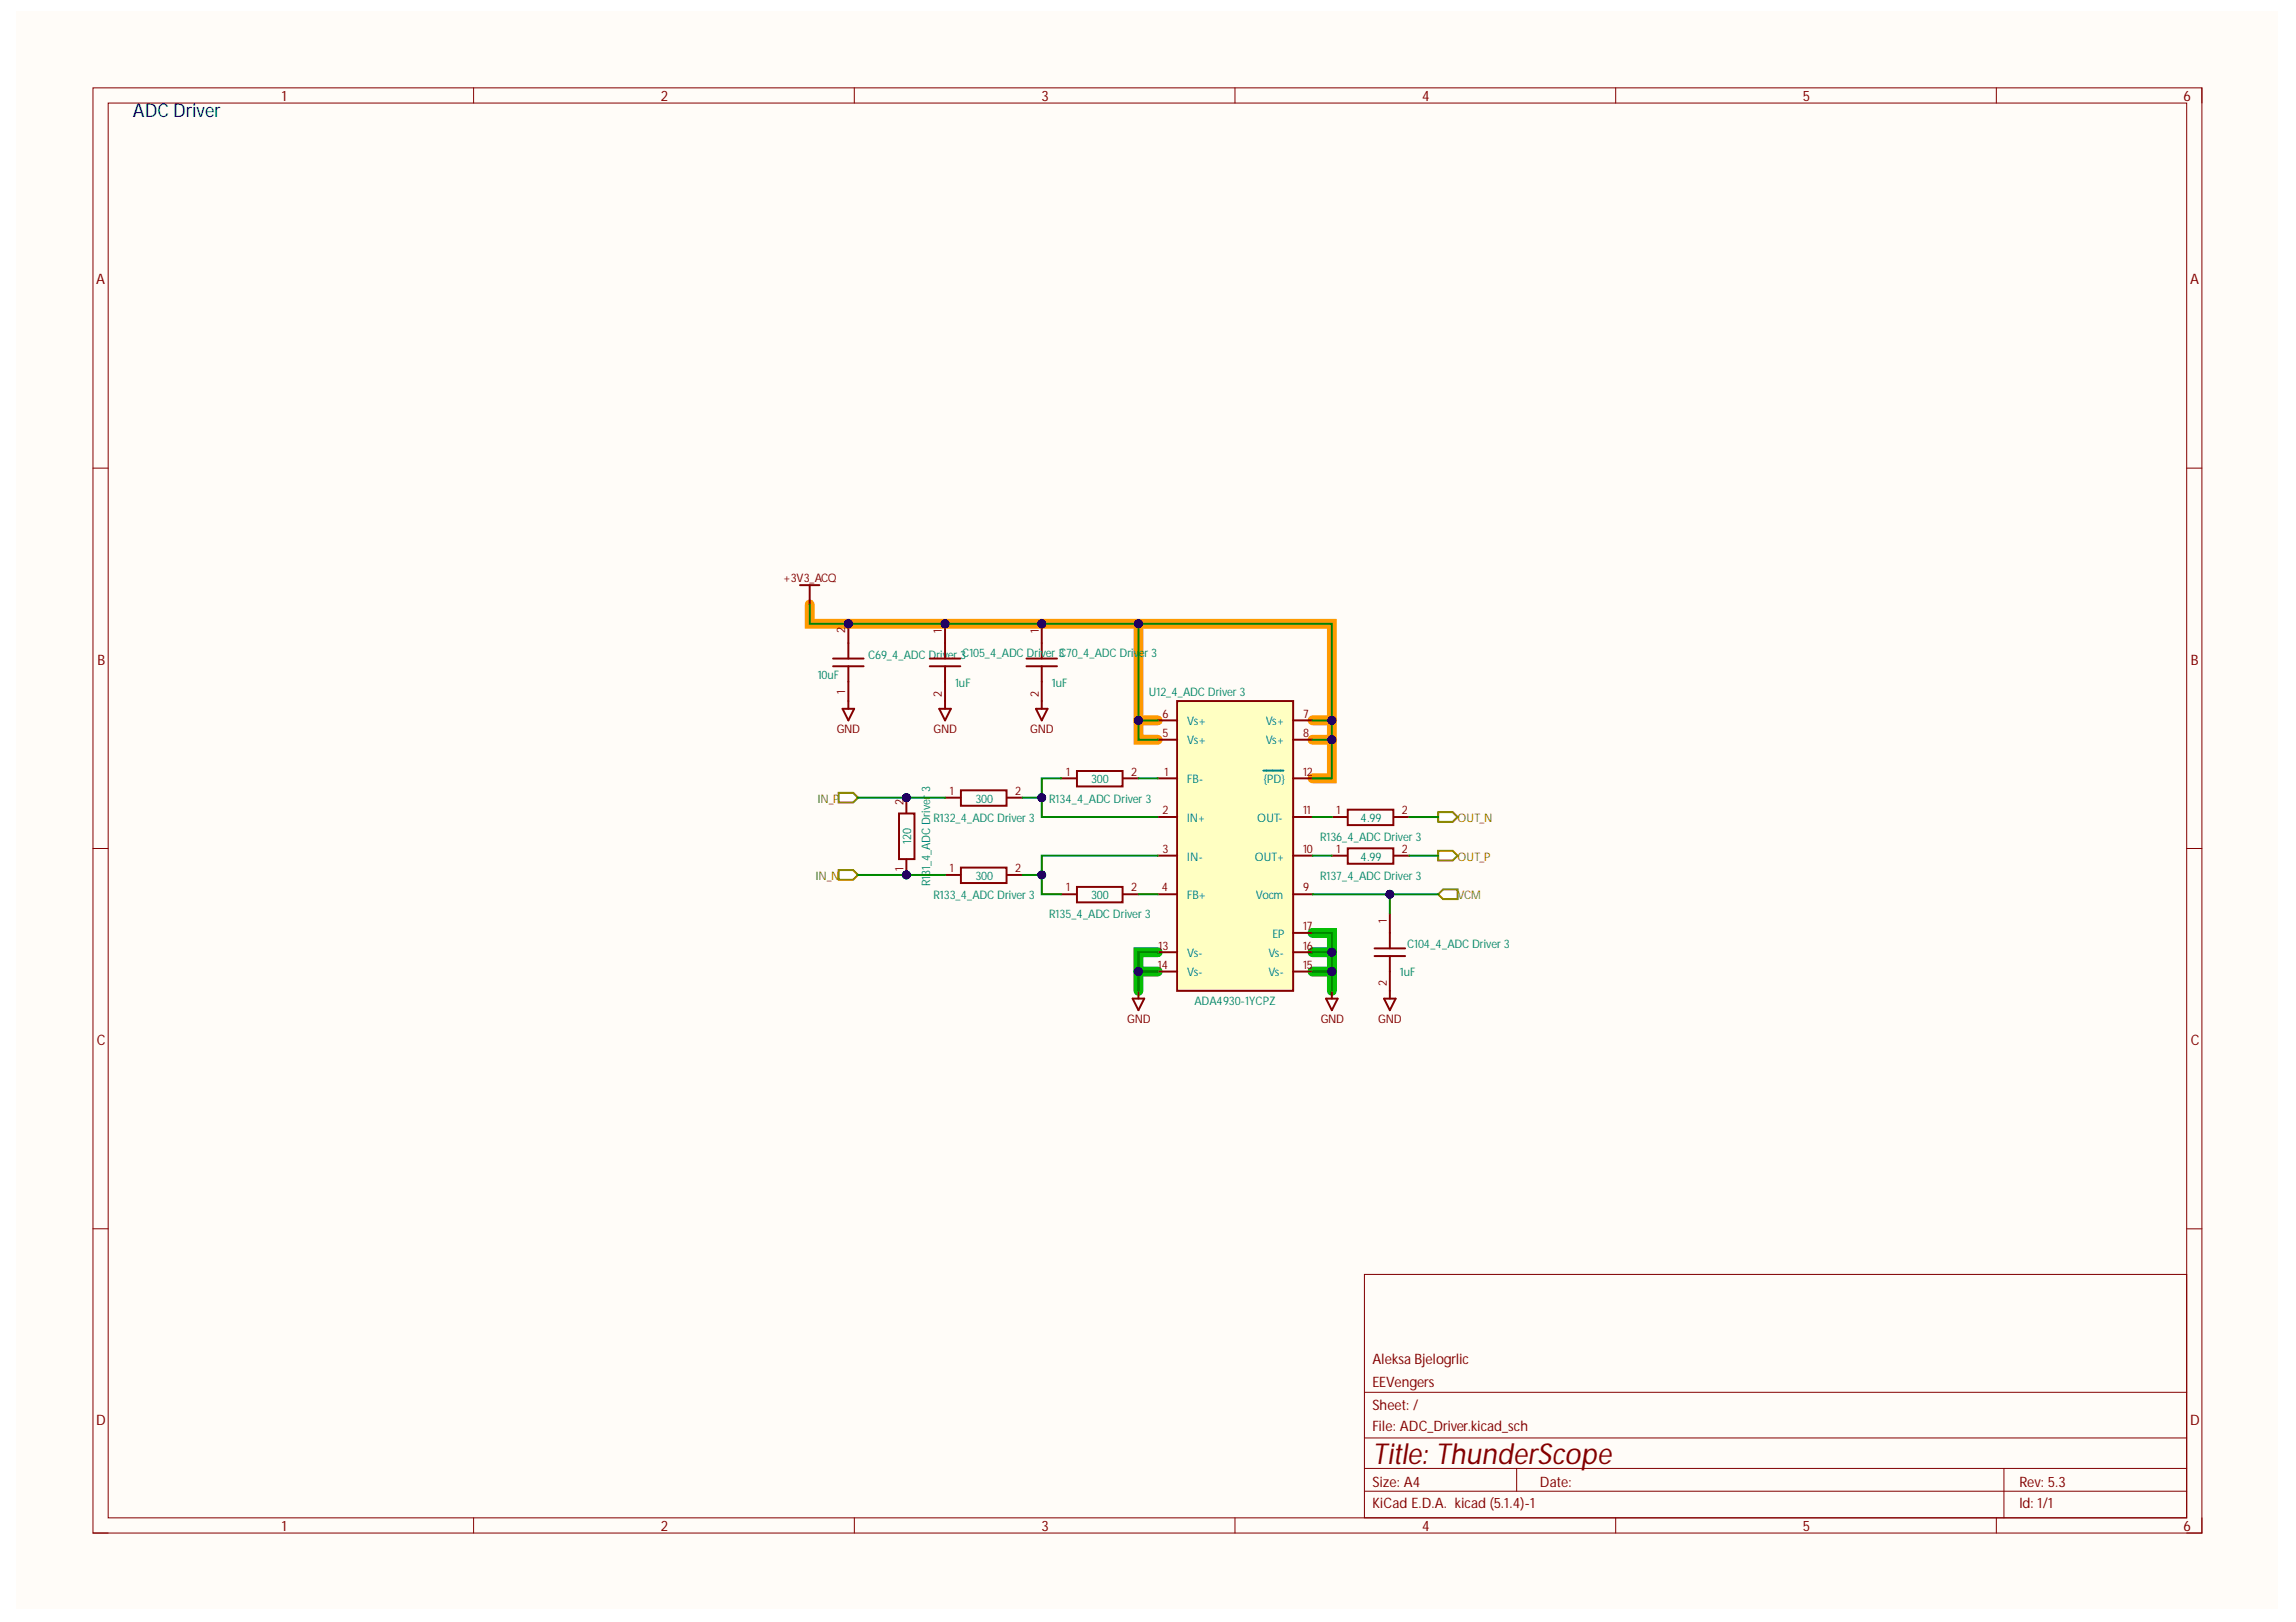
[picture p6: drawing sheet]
<svg xmlns="http://www.w3.org/2000/svg" width="297mm" height="210mm" viewBox="0 0 297 210" stroke-linecap="round" stroke-linejoin="round" font-family="sans-serif">
<defs><g id="words">
<text font-size="3.8" fill="#840000" x="177.6" y="189.4">Title: ThunderScope</text>
<text font-size="2.5" fill="#0000c2" x="17.2" y="15.1">ADC Driver</text>
<g font-size="1.9" fill="#840000">
<text x="36.5" y="13.1">1</text>
<text x="85.5" y="13.1">2</text>
<text x="134.7" y="13.1">3</text>
<text x="184" y="13.1">4</text>
<text x="233.2" y="13.1">5</text>
<text x="282.5" y="13.1">6</text>
<text x="12.4" y="36.8">A</text>
<text x="283.3" y="36.8">A</text>
<text x="12.6" y="86">B</text>
<text x="283.4" y="86">B</text>
<text x="12.5" y="135.2">C</text>
<text x="283.4" y="135.2">C</text>
<text x="177.6" y="179.5">EEVengers</text>
<text x="177.6" y="176.5">Aleksa Bjelogrlic</text>
<text x="12.4" y="184.5">D</text>
<text x="177.6" y="185.1">File: ADC_Driver.kicad_sch</text>
<text x="177.6" y="182.4">Sheet: /</text>
<text x="283.3" y="184.5">D</text>
<text x="177.6" y="195.1">KiCad E.D.A. kicad (5.1.4)-1</text>
<text x="177.6" y="192.4">Size: A4</text>
<text x="199.2" y="192.4">Date:</text>
<text x="261.3" y="192.4">Rev: 5.3</text>
<text x="261.3" y="195.1">Id: 1/1</text>
<text x="36.5" y="198.2">1</text>
<text x="85.5" y="198.2">2</text>
<text x="134.7" y="198.2">3</text>
<text x="184" y="198.2">4</text>
<text x="233.2" y="198.2">5</text>
<text x="282.5" y="198.2">6</text>
</g>
<g font-size="1.5" fill="#800000">
<text x="101.3" y="75.4">+3V3_ACQ</text>
<text x="108.2" y="94.9">GND</text>
<text x="120.8" y="94.9">GND</text>
<text x="133.3" y="94.9">GND</text>
<text x="145.8" y="132.4">GND</text>
<text x="170.9" y="132.4">GND</text>
<text x="178.3" y="132.4">GND</text>
</g>
<g font-size="1.5" fill="#840000">
<text x="109.3" y="82" transform="rotate(-90 109.3 82)">2</text>
<text x="121.9" y="82" transform="rotate(-90 121.9 82)">1</text>
<text x="134.4" y="82" transform="rotate(-90 134.4 82)">1</text>
<text x="109.3" y="89.8" transform="rotate(-90 109.3 89.8)">1</text>
<text x="121.9" y="90.2" transform="rotate(-90 121.9 90.2)">2</text>
<text x="134.4" y="90.2" transform="rotate(-90 134.4 90.2)">2</text>
<text x="150.4" y="92.9">6</text>
<text x="150.4" y="95.3">5</text>
<text x="168.6" y="95.3">8</text>
<text x="168.6" y="92.9">7</text>
<text x="137.9" y="100.4">1</text>
<text x="146.3" y="100.4">2</text>
<text x="150.6" y="100.4">1</text>
<text x="168.6" y="100.4">12</text>
<text x="116.9" y="104.2" transform="rotate(-90 116.9 104.2)">2</text>
<text x="122.9" y="102.8">1</text>
<text x="131.3" y="102.8">2</text>
<text x="150.4" y="105.4">2</text>
<text x="168.6" y="105.4">11</text>
<text x="172.9" y="105.4">1</text>
<text x="181.4" y="105.4">2</text>
<text x="116.9" y="112.7" transform="rotate(-90 116.9 112.7)">1</text>
<text x="122.9" y="112.8">1</text>
<text x="131.3" y="112.8">2</text>
<text x="150.4" y="110.4">3</text>
<text x="168.6" y="110.4">10</text>
<text x="172.9" y="110.4">1</text>
<text x="181.4" y="110.4">2</text>
<text x="137.9" y="115.4">1</text>
<text x="146.3" y="115.4">2</text>
<text x="150.3" y="115.4">4</text>
<text x="168.6" y="115.4">9</text>
<text x="179.4" y="119.5" transform="rotate(-90 179.4 119.5)">1</text>
<text x="149.8" y="125.3">14</text>
<text x="149.9" y="122.9">13</text>
<text x="168.6" y="125.3">15</text>
<text x="168.6" y="122.9">16</text>
<text x="168.6" y="120.4">17</text>
<text x="179.4" y="127.6" transform="rotate(-90 179.4 127.6)">2</text>
</g>
<g font-size="1.5" fill="#008484">
<text x="105.8" y="87.9">10uF</text>
<text x="112.3" y="85.3">C69_4_ADC Driver 3C105_4_ADC Driver 3</text>
<text x="123.6" y="88.9">1uF</text>
<text x="136.1" y="88.9">1uF</text>
<text x="137" y="85.1">C70_4_ADC Driver 3</text>
<text x="148.6" y="90.1">U12_4_ADC Driver 3</text>
<text x="153.6" y="93.9">Vs+</text>
<text x="163.8" y="93.9">Vs+</text>
<text x="141.2" y="101.3">300</text>
<text x="153.6" y="96.3">Vs+</text>
<text x="153.6" y="101.3">FB-</text>
<text x="163.5" y="101.3">{PD}</text>
<text x="163.8" y="96.3">Vs+</text>
<text x="120.3" y="102.5" transform="rotate(-90 120.3 102.5)">3</text>
<text x="120.8" y="106.4">R132_4_ADC Driver 3</text>
<text x="126.2" y="103.9">300</text>
<text x="135.7" y="103.9">R134_4_ADC Driver 3</text>
<text x="153.6" y="106.4">IN+</text>
<text x="162.7" y="106.4">OUT-</text>
<text x="176" y="106.4">4.99</text>
<text x="117.9" y="109.2" transform="rotate(-90 117.9 109.2)">120</text>
<text x="126.2" y="113.8">300</text>
<text x="153.6" y="111.4">IN-</text>
<text x="162.3" y="111.4">OUT+</text>
<text x="170.8" y="113.8">R137_4_ADC Driver 3</text>
<text x="170.8" y="108.9">R136_4_ADC Driver 3</text>
<text x="176" y="111.4">4.99</text>
<text x="120.3" y="114.7" transform="rotate(-90 120.3 114.7)">R131_4_ADC Driver</text>
<text x="120.8" y="116.4">R133_4_ADC Driver 3</text>
<text x="135.7" y="118.8">R135_4_ADC Driver 3</text>
<text x="141.2" y="116.4">300</text>
<text x="153.6" y="116.4">FB+</text>
<text x="162.5" y="116.4">Vocm</text>
<text x="153.6" y="123.9">Vs-</text>
<text x="164.1" y="123.9">Vs-</text>
<text x="164.6" y="121.4">EP</text>
<text x="182" y="122.6">C104_4_ADC Driver 3</text>
<text x="153.6" y="126.4">Vs-</text>
<text x="154.5" y="130.1">ADA4930-1YCPZ</text>
<text x="164.1" y="126.4">Vs-</text>
<text x="181.1" y="126.4">1uF</text>
</g>
<g font-size="1.5" fill="#848400">
<text x="105.8" y="103.9">IN_P</text>
<text x="188.6" y="106.4">OUT_N</text>
<text x="105.5" y="113.8">IN_N</text>
<text x="188.6" y="111.4">OUT_P</text>
<text x="188.6" y="116.4">VCM</text>
</g>
</g></defs>
<g fill="#fffcf8">
<path d="M2.2 1.5h292.5v206.7h-292.5z" fill-rule="evenodd"/>
<path d="M2.2 1.5h292.5v206.7h-292.5z" fill-rule="evenodd"/>
</g>
<path d="M147.3 125.7h2.5M147.3 125.7v2.5M149.8 123.2h-2.5v2.5M169.8 120.7h2.5v2.5M169.8 123.2h2.5M169.8 125.7h2.5M172.3 123.2v5" fill="none" stroke="#00be00" stroke-width="1.3"/>
<path d="M104.8 78.2v2.5h42.5M147.3 93.2v2.5h2.5M147.3 93.2h2.5M147.3 80.7v12.5M147.3 80.7h25v12.5M169.8 93.2h2.5M169.8 95.7h2.5M172.3 95.7v5h-2.5M172.3 93.2v2.5" fill="none" stroke="#f90" stroke-width="1.3"/>
<g fill="none" stroke="#840000" stroke-width=".13">
<path d="M12 11.4h272.9v187h-272.9zM14 13.3h268.9v183.1h-268.9zM61.3 11.4v1.9M110.5 11.4v1.9M159.8 11.4v1.9M209 11.4v1.9M258.3 11.4v1.9M284.9 11.4v1.9M12 60.6h2M282.9 60.6h2M12 109.8h2M282.9 109.8h2"/>
<path d="M12 159h2M282.9 159h2M176.5 164.9h106.4v31.5h-106.4zM12 198.4h2M61.3 196.4v2M110.5 196.4v2M159.8 196.4v2M176.5 193h106.4M176.5 190h106.4M176.5 186.1h106.4M176.5 180.2h106.4M196.2 190v3"/>
<path d="M209 196.4v2M258.3 196.4v2M259.3 190v6.4M284.9 196.4v2h-2"/>
</g>
<path d="M172.3 110.7h2M174.4 109.8h5.9v2h-5.9zM180.3 110.7h2" fill="none" stroke="#840000" stroke-width=".25"/>
<circle cx="109.8" cy="80.7" r=".5" fill="#000080"/>
<circle cx="109.8" cy="80.7" r=".5" fill="none" stroke="#000080" stroke-width=".13"/>
<path d="M107.8 85.2h3.9M107.8 86.2h3.9M109.8 80.7v4.5M109.8 86.2v4.5" fill="none" stroke="#840000" stroke-width=".25"/>
<circle cx="109.8" cy="80.7" r=".5" fill="#000080"/>
<circle cx="109.8" cy="80.7" r=".5" fill="none" stroke="#000080" stroke-width=".13"/>
<path d="M152.3 90.7h15v37.5h-15z" fill-rule="evenodd" fill="#ffffc2"/>
<g fill="none" stroke="#840000" stroke-width=".25">
<path d="M149.8 95.7h2.5M149.8 93.2h2.5M152.3 90.7h15v37.5h-15zM167.3 95.7h2.5M167.3 93.2h2.5M149.8 100.7h2.5M149.8 105.7h2.5M149.8 110.7h2.5M149.8 115.7h2.5M167.3 100.7h2.5M167.3 105.7h2.5M167.3 110.7h2.5"/>
<path d="M167.3 115.7h2.5M149.8 125.7h2.5M149.8 123.2h2.5M167.3 125.7h2.5M167.3 123.2h2.5M167.3 120.7h2.5"/>
</g>
<path d="M163.4 99.7h2.6" fill="none" stroke="#008484" stroke-width=".25"/>
<path d="M146.5 129.2h1.5l-.7 1.5zM147.3 128.2v1" fill="none" stroke="#800000" stroke-width=".25"/>
<circle cx="134.8" cy="80.7" r=".5" fill="#000080"/>
<circle cx="134.8" cy="80.7" r=".5" fill="none" stroke="#000080" stroke-width=".13"/>
<path d="M132.8 85.2h3.9M132.8 86.2h3.9M134.8 80.7v4.5M134.8 86.2v2" fill="none" stroke="#840000" stroke-width=".25"/>
<circle cx="134.8" cy="80.7" r=".5" fill="#000080"/>
<circle cx="134.8" cy="80.7" r=".5" fill="none" stroke="#000080" stroke-width=".13"/>
<path d="M134.8 88.2v2.5" fill="none" stroke="#840000" stroke-width=".25"/>
<path d="M171.6 129.2h1.5l-.8 1.5zM172.3 128.2v1M179.1 129.2h1.5l-.8 1.5zM179.8 128.2v1" fill="none" stroke="#800000" stroke-width=".25"/>
<circle cx="117.3" cy="113.2" r=".5" fill="#000080"/>
<circle cx="117.3" cy="113.2" r=".5" fill="none" stroke="#000080" stroke-width=".13"/>
<circle cx="117.3" cy="103.2" r=".5" fill="#000080"/>
<circle cx="117.3" cy="103.2" r=".5" fill="none" stroke="#000080" stroke-width=".13"/>
<path d="M116.3 105.3h2v5.9h-2zM117.3 111.3v1.9" fill="none" stroke="#840000" stroke-width=".25"/>
<circle cx="117.3" cy="113.2" r=".5" fill="#000080"/>
<circle cx="117.3" cy="113.2" r=".5" fill="none" stroke="#000080" stroke-width=".13"/>
<path d="M117.3 103.2v2" fill="none" stroke="#840000" stroke-width=".25"/>
<circle cx="117.3" cy="103.2" r=".5" fill="#000080"/>
<circle cx="117.3" cy="103.2" r=".5" fill="none" stroke="#000080" stroke-width=".13"/>
<g fill="none" stroke="#840000" stroke-width=".25">
<path d="M139.3 99.8h5.9v2h-5.9zM122.3 113.2h1.9M122.3 103.2h1.9M124.3 112.3h5.9v2h-5.9zM124.3 102.3h5.9v2h-5.9zM130.3 113.2h2M130.3 103.2h2M137.3 115.7h1.9M137.3 100.7h1.9M139.3 114.8h5.9v2h-5.9zM145.3 115.7h2M145.3 100.7h2"/>
<path d="M172.3 105.7h2M174.4 104.8h5.9v2h-5.9zM179.8 118.2v4.5M180.3 105.7h2M177.8 122.7h4M177.8 123.7h4M179.8 123.7v4.5"/>
</g>
<path d="M109 91.7h1.5l-.7 1.5zM109.8 90.7v1M121.5 91.7h1.5l-.7 1.5zM122.3 90.7v1" fill="none" stroke="#800000" stroke-width=".25"/>
<circle cx="122.3" cy="80.7" r=".5" fill="#000080"/>
<circle cx="122.3" cy="80.7" r=".5" fill="none" stroke="#000080" stroke-width=".13"/>
<path d="M120.3 85.2h3.9M120.3 86.2h3.9M122.3 80.7v4.5M122.3 86.2v2" fill="none" stroke="#840000" stroke-width=".25"/>
<circle cx="122.3" cy="80.7" r=".5" fill="#000080"/>
<circle cx="122.3" cy="80.7" r=".5" fill="none" stroke="#000080" stroke-width=".13"/>
<path d="M122.3 88.2v2.5" fill="none" stroke="#840000" stroke-width=".25"/>
<path d="M103.5 75.7h2.5M104.8 75.7v2.5M134 91.7h1.5l-.7 1.5zM134.8 90.7v1" fill="none" stroke="#800000" stroke-width=".25"/>
<path d="M186.1 110.1h1.8l.7 .6-.7 .7h-1.8z" fill-rule="evenodd" fill="#fff"/>
<path d="M186.1 110.1h1.8l.7 .6-.7 .7h-1.8z" fill="none" stroke="#848400" stroke-width=".25"/>
<path d="M108.5 112.6h1.9l.6 .6-.6 .7h-1.9z" fill-rule="evenodd" fill="#fff"/>
<path d="M108.5 112.6h1.9l.6 .6-.6 .7h-1.9z" fill="none" stroke="#848400" stroke-width=".25"/>
<path d="M186.1 115.7l.6-.6h1.9v1.3h-1.9z" fill-rule="evenodd" fill="#fff"/>
<path d="M186.1 115.7l.6-.6h1.9v1.3h-1.9z" fill="none" stroke="#848400" stroke-width=".25"/>
<path d="M186.1 105.1h1.8l.7 .6-.7 .7h-1.8z" fill-rule="evenodd" fill="#fff"/>
<path d="M186.1 105.1h1.8l.7 .6-.7 .7h-1.8z" fill="none" stroke="#848400" stroke-width=".25"/>
<path d="M108.5 102.6h1.9l.6 .6-.6 .7h-1.9z" fill-rule="evenodd" fill="#fff"/>
<path d="M108.5 102.6h1.9l.6 .6-.6 .7h-1.9z" fill="none" stroke="#848400" stroke-width=".25"/>
<path d="M169.8 123.2h2.5" fill="none" stroke="#008400" stroke-width=".25"/>
<circle cx="172.3" cy="123.2" r=".5" fill="#000080"/>
<circle cx="172.3" cy="123.2" r=".5" fill="none" stroke="#000080" stroke-width=".13"/>
<path d="M169.8 93.2h2.5" fill="none" stroke="#008400" stroke-width=".25"/>
<circle cx="172.3" cy="93.2" r=".5" fill="#000080"/>
<circle cx="172.3" cy="93.2" r=".5" fill="none" stroke="#000080" stroke-width=".13"/>
<path d="M132.3 113.2h2.5" fill="none" stroke="#008400" stroke-width=".25"/>
<circle cx="134.8" cy="113.2" r=".5" fill="#000080"/>
<circle cx="134.8" cy="113.2" r=".5" fill="none" stroke="#000080" stroke-width=".13"/>
<path d="M172.3 93.2v2.5" fill="none" stroke="#008400" stroke-width=".25"/>
<circle cx="172.3" cy="95.7" r=".5" fill="#000080"/>
<circle cx="172.3" cy="95.7" r=".5" fill="none" stroke="#000080" stroke-width=".13"/>
<circle cx="172.3" cy="93.2" r=".5" fill="#000080"/>
<circle cx="172.3" cy="93.2" r=".5" fill="none" stroke="#000080" stroke-width=".13"/>
<path d="M147.3 125.7h2.5" fill="none" stroke="#008400" stroke-width=".25"/>
<circle cx="147.3" cy="125.7" r=".5" fill="#000080"/>
<circle cx="147.3" cy="125.7" r=".5" fill="none" stroke="#000080" stroke-width=".13"/>
<path d="M134.8 80.7h12.5" fill="none" stroke="#008400" stroke-width=".25"/>
<circle cx="134.8" cy="80.7" r=".5" fill="#000080"/>
<circle cx="134.8" cy="80.7" r=".5" fill="none" stroke="#000080" stroke-width=".13"/>
<circle cx="147.3" cy="80.7" r=".5" fill="#000080"/>
<circle cx="147.3" cy="80.7" r=".5" fill="none" stroke="#000080" stroke-width=".13"/>
<path d="M147.3 93.2h2.5" fill="none" stroke="#008400" stroke-width=".25"/>
<circle cx="147.3" cy="93.2" r=".5" fill="#000080"/>
<circle cx="147.3" cy="93.2" r=".5" fill="none" stroke="#000080" stroke-width=".13"/>
<path d="M147.3 125.7v2.5" fill="none" stroke="#008400" stroke-width=".25"/>
<circle cx="147.3" cy="125.7" r=".5" fill="#000080"/>
<circle cx="147.3" cy="125.7" r=".5" fill="none" stroke="#000080" stroke-width=".13"/>
<path d="M117.3 113.2h5M147.3 115.7h2.5M169.8 110.7h2.5" fill="none" stroke="#008400" stroke-width=".25"/>
<circle cx="117.3" cy="113.2" r=".5" fill="#000080"/>
<circle cx="117.3" cy="113.2" r=".5" fill="none" stroke="#000080" stroke-width=".13"/>
<path d="M172.3 123.2v2.5" fill="none" stroke="#008400" stroke-width=".25"/>
<circle cx="172.3" cy="123.2" r=".5" fill="#000080"/>
<circle cx="172.3" cy="123.2" r=".5" fill="none" stroke="#000080" stroke-width=".13"/>
<circle cx="172.3" cy="125.7" r=".5" fill="#000080"/>
<circle cx="172.3" cy="125.7" r=".5" fill="none" stroke="#000080" stroke-width=".13"/>
<path d="M132.3 103.2h2.5M169.8 105.7h2.5" fill="none" stroke="#008400" stroke-width=".25"/>
<circle cx="134.8" cy="103.2" r=".5" fill="#000080"/>
<circle cx="134.8" cy="103.2" r=".5" fill="none" stroke="#000080" stroke-width=".13"/>
<path d="M147.3 100.7h2.5M182.3 110.7h3.8M169.8 125.7h2.5" fill="none" stroke="#008400" stroke-width=".25"/>
<circle cx="172.3" cy="125.7" r=".5" fill="#000080"/>
<circle cx="172.3" cy="125.7" r=".5" fill="none" stroke="#000080" stroke-width=".13"/>
<path d="M147.3 80.7v12.5M182.3 105.7h3.8" fill="none" stroke="#008400" stroke-width=".25"/>
<circle cx="147.3" cy="80.7" r=".5" fill="#000080"/>
<circle cx="147.3" cy="80.7" r=".5" fill="none" stroke="#000080" stroke-width=".13"/>
<circle cx="147.3" cy="93.2" r=".5" fill="#000080"/>
<circle cx="147.3" cy="93.2" r=".5" fill="none" stroke="#000080" stroke-width=".13"/>
<path d="M169.8 115.7h10" fill="none" stroke="#008400" stroke-width=".25"/>
<circle cx="179.8" cy="115.7" r=".5" fill="#000080"/>
<circle cx="179.8" cy="115.7" r=".5" fill="none" stroke="#000080" stroke-width=".13"/>
<path d="M169.8 95.7h2.5" fill="none" stroke="#008400" stroke-width=".25"/>
<circle cx="172.3" cy="95.7" r=".5" fill="#000080"/>
<circle cx="172.3" cy="95.7" r=".5" fill="none" stroke="#000080" stroke-width=".13"/>
<path d="M109.8 80.7h12.5" fill="none" stroke="#008400" stroke-width=".25"/>
<circle cx="109.8" cy="80.7" r=".5" fill="#000080"/>
<circle cx="109.8" cy="80.7" r=".5" fill="none" stroke="#000080" stroke-width=".13"/>
<circle cx="122.3" cy="80.7" r=".5" fill="#000080"/>
<circle cx="122.3" cy="80.7" r=".5" fill="none" stroke="#000080" stroke-width=".13"/>
<path d="M172.3 125.7v2.5" fill="none" stroke="#008400" stroke-width=".25"/>
<circle cx="172.3" cy="125.7" r=".5" fill="#000080"/>
<circle cx="172.3" cy="125.7" r=".5" fill="none" stroke="#000080" stroke-width=".13"/>
<path d="M179.8 115.7v2.5" fill="none" stroke="#008400" stroke-width=".25"/>
<circle cx="179.8" cy="115.7" r=".5" fill="#000080"/>
<circle cx="179.8" cy="115.7" r=".5" fill="none" stroke="#000080" stroke-width=".13"/>
<path d="M117.3 103.2h5" fill="none" stroke="#008400" stroke-width=".25"/>
<circle cx="117.3" cy="103.2" r=".5" fill="#000080"/>
<circle cx="117.3" cy="103.2" r=".5" fill="none" stroke="#000080" stroke-width=".13"/>
<path d="M122.3 80.7h12.5" fill="none" stroke="#008400" stroke-width=".25"/>
<circle cx="122.3" cy="80.7" r=".5" fill="#000080"/>
<circle cx="122.3" cy="80.7" r=".5" fill="none" stroke="#000080" stroke-width=".13"/>
<circle cx="134.8" cy="80.7" r=".5" fill="#000080"/>
<circle cx="134.8" cy="80.7" r=".5" fill="none" stroke="#000080" stroke-width=".13"/>
<path d="M179.8 115.7h6.3" fill="none" stroke="#008400" stroke-width=".25"/>
<circle cx="179.8" cy="115.7" r=".5" fill="#000080"/>
<circle cx="179.8" cy="115.7" r=".5" fill="none" stroke="#000080" stroke-width=".13"/>
<path d="M104.8 78.2v2.5h5" fill="none" stroke="#008400" stroke-width=".25"/>
<circle cx="109.8" cy="80.7" r=".5" fill="#000080"/>
<circle cx="109.8" cy="80.7" r=".5" fill="none" stroke="#000080" stroke-width=".13"/>
<path d="M111 113.2h6.3" fill="none" stroke="#008400" stroke-width=".25"/>
<circle cx="117.3" cy="113.2" r=".5" fill="#000080"/>
<circle cx="117.3" cy="113.2" r=".5" fill="none" stroke="#000080" stroke-width=".13"/>
<path d="M111 103.2h6.3" fill="none" stroke="#008400" stroke-width=".25"/>
<circle cx="117.3" cy="103.2" r=".5" fill="#000080"/>
<circle cx="117.3" cy="103.2" r=".5" fill="none" stroke="#000080" stroke-width=".13"/>
<path d="M134.8 113.2v2.5h2.5" fill="none" stroke="#008400" stroke-width=".25"/>
<circle cx="134.8" cy="113.2" r=".5" fill="#000080"/>
<circle cx="134.8" cy="113.2" r=".5" fill="none" stroke="#000080" stroke-width=".13"/>
<path d="M149.8 110.7h-15v2.5" fill="none" stroke="#008400" stroke-width=".25"/>
<circle cx="134.8" cy="113.2" r=".5" fill="#000080"/>
<circle cx="134.8" cy="113.2" r=".5" fill="none" stroke="#000080" stroke-width=".13"/>
<path d="M134.8 103.2v2.5h15" fill="none" stroke="#008400" stroke-width=".25"/>
<circle cx="134.8" cy="103.2" r=".5" fill="#000080"/>
<circle cx="134.8" cy="103.2" r=".5" fill="none" stroke="#000080" stroke-width=".13"/>
<path d="M137.3 100.7h-2.5v2.5" fill="none" stroke="#008400" stroke-width=".25"/>
<circle cx="134.8" cy="103.2" r=".5" fill="#000080"/>
<circle cx="134.8" cy="103.2" r=".5" fill="none" stroke="#000080" stroke-width=".13"/>
<path d="M149.8 123.2h-2.5v2.5" fill="none" stroke="#008400" stroke-width=".25"/>
<circle cx="147.3" cy="125.7" r=".5" fill="#000080"/>
<circle cx="147.3" cy="125.7" r=".5" fill="none" stroke="#000080" stroke-width=".13"/>
<path d="M147.3 93.2v2.5h2.5" fill="none" stroke="#008400" stroke-width=".25"/>
<circle cx="147.3" cy="93.2" r=".5" fill="#000080"/>
<circle cx="147.3" cy="93.2" r=".5" fill="none" stroke="#000080" stroke-width=".13"/>
<path d="M147.3 80.7h25v12.5" fill="none" stroke="#008400" stroke-width=".25"/>
<circle cx="147.3" cy="80.7" r=".5" fill="#000080"/>
<circle cx="147.3" cy="80.7" r=".5" fill="none" stroke="#000080" stroke-width=".13"/>
<circle cx="172.3" cy="93.2" r=".5" fill="#000080"/>
<circle cx="172.3" cy="93.2" r=".5" fill="none" stroke="#000080" stroke-width=".13"/>
<path d="M169.8 120.7h2.5v2.5" fill="none" stroke="#008400" stroke-width=".25"/>
<circle cx="172.3" cy="123.2" r=".5" fill="#000080"/>
<circle cx="172.3" cy="123.2" r=".5" fill="none" stroke="#000080" stroke-width=".13"/>
<path d="M172.3 95.7v5h-2.5" fill="none" stroke="#008400" stroke-width=".25"/>
<circle cx="172.3" cy="95.7" r=".5" fill="#000080"/>
<circle cx="172.3" cy="95.7" r=".5" fill="none" stroke="#000080" stroke-width=".13"/>
<use href="#words"/>
</svg>
